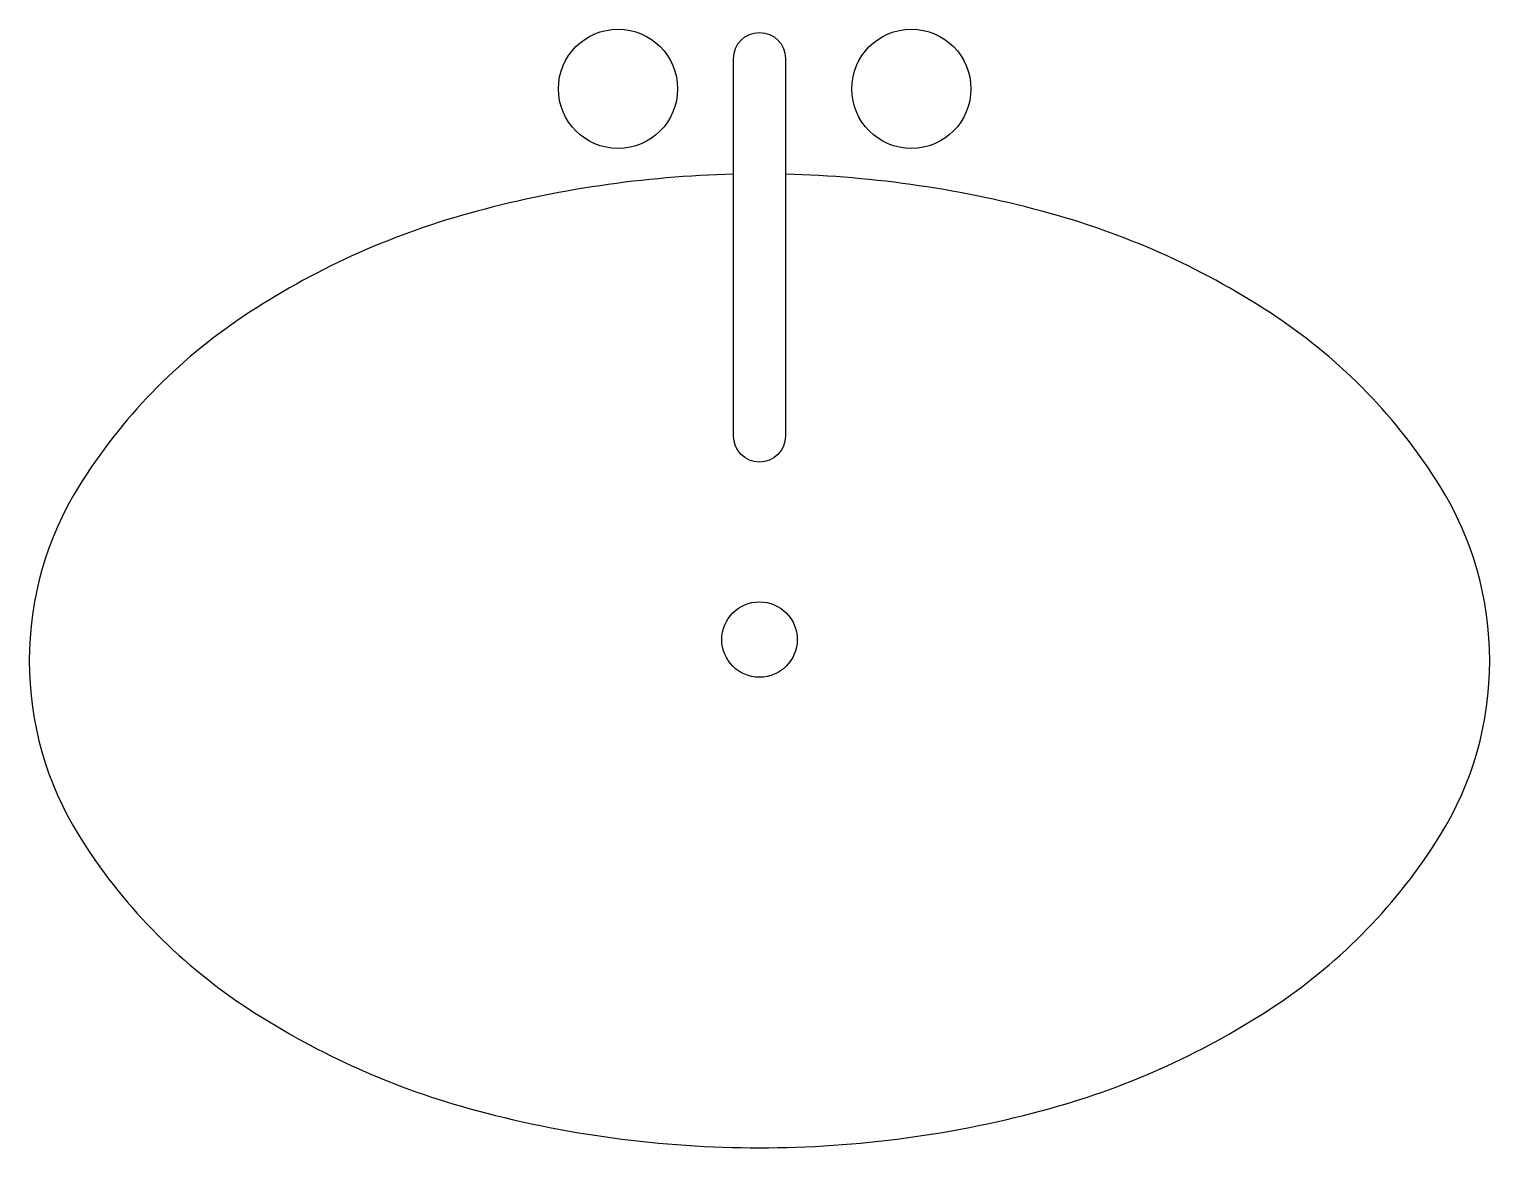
# Model space of a CAD drawing. Extents: x -0.582 to -0.098, y -0.276 to 0.095.
import ezdxf

# ---------------------------------------------------------------- set-up
doc = ezdxf.new("R2010")
doc.units = 0
doc.header["$MEASUREMENT"] = 0
doc.layers.get('0').update_dxf_attribs({"linetype": 'CONTINUOUS'})

msp = doc.modelspace()

# ---------------------------------------------------------------- linework, layer by layer
msp.add_lwpolyline([(-0.34875, -0.04005), (-0.34875, 0.0851, -1), (-0.33154, 0.0851), (-0.33154, -0.04005, -1)], format="xyb", close=True)
for points in [[(-0.34875, 0.04673, 0.061489), (-0.43647, 0.03377, 0.079812), (-0.51132, -0.00044, 0.107118), (-0.56568, -0.05657, 0.139889), (-0.58223, -0.11456, 0.139889), (-0.56568, -0.17255, 0.107118), (-0.51132, -0.22868, 0.079812), (-0.43647, -0.26289, 0.067459), (-0.34014, -0.27595, 0.067459)], [(-0.34014, -0.27595, 0.067459), (-0.24382, -0.26289, 0.079812), (-0.16897, -0.22868, 0.107118), (-0.11461, -0.17255, 0.139889), (-0.09806, -0.11456, 0.139889), (-0.11461, -0.05657, 0.107118), (-0.16897, -0.00044, 0.079812), (-0.24382, 0.03377, 0.061489), (-0.33154, 0.04673, 0.067459)]]:
    msp.add_lwpolyline(points, format="xyb")
for centre, radius in [((-0.38704, 0.07506), 0.01975), ((-0.2898, 0.07506), 0.01975), ((-0.34014, -0.1075), 0.0125)]:
    msp.add_circle(centre, radius)

doc.saveas('drawing.dxf')
